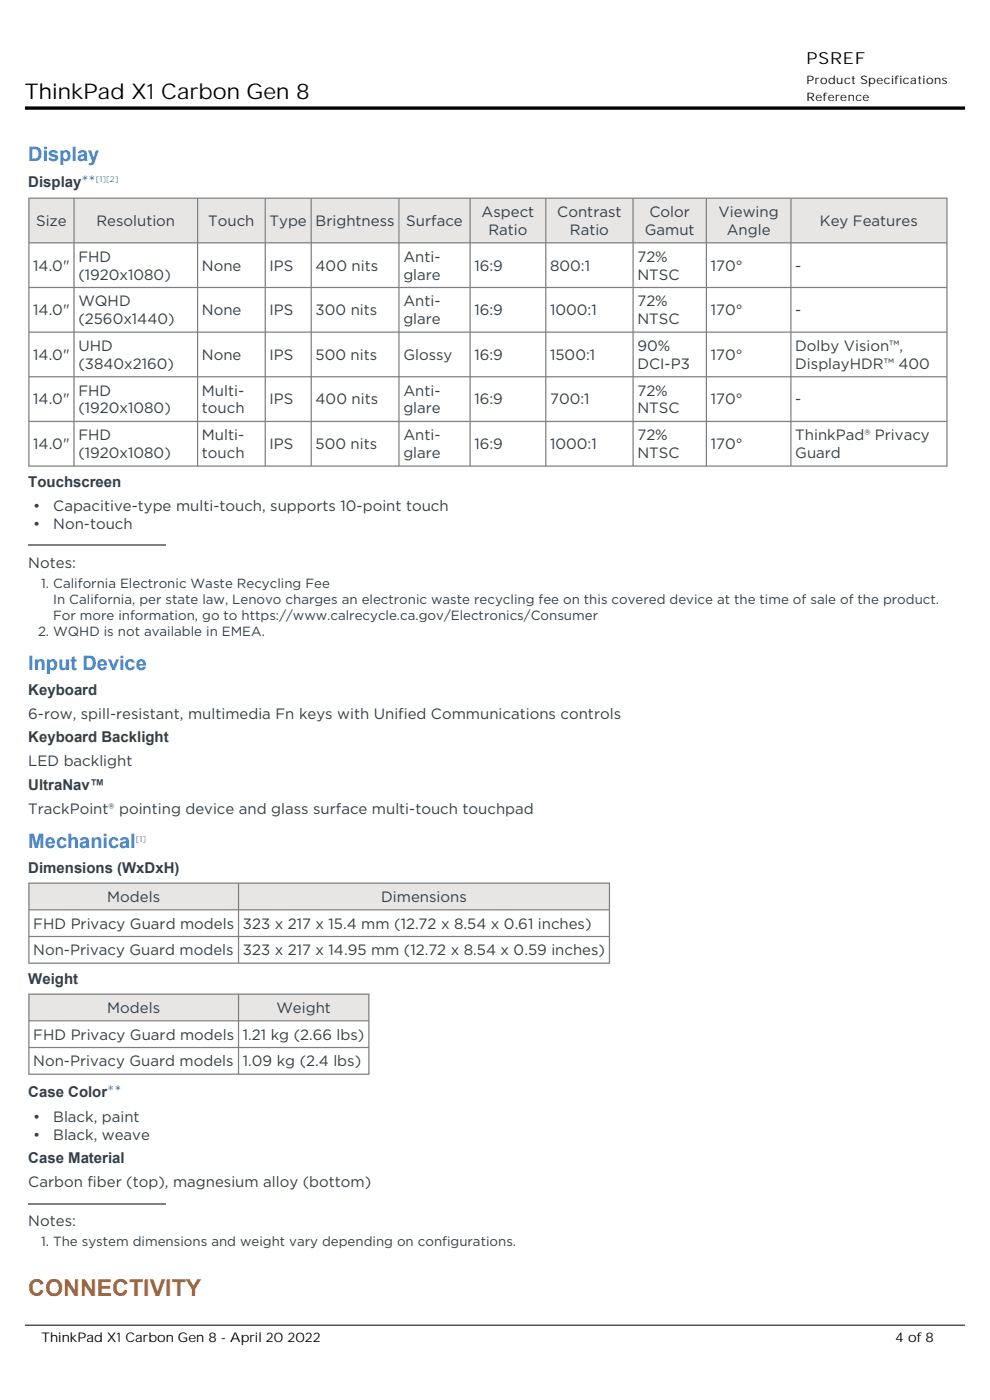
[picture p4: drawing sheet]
<svg xmlns="http://www.w3.org/2000/svg" width="210mm" height="297mm" viewBox="0 0 210 297" stroke-linecap="round" stroke-linejoin="round" font-family="sans-serif">
<defs><g id="words">
<text font-size="4.9" fill="#ff6a00" x="6" y="275">CONNECTIVITY</text>
<text font-size="4.6" x="5.3" y="21.1">ThinkPad X1 Carbon Gen 8</text>
<g font-size="4.2" fill="#3e8ddd">
<text x="6" y="34.1">Display</text>
<text x="6" y="142.1">Input Device</text>
<text x="6" y="180">Mechanical</text>
</g>
<text font-size="3.5" x="171.1" y="13.6">PSREF</text>
<g font-size="3.2" fill="#333f48">
<text x="6" y="39.7">Display**</text>
<text x="7.7" y="47.9">Size</text>
<text x="20.4" y="47.9">Resolution</text>
<text x="44.2" y="47.9">Touch</text>
<text x="57.2" y="47.9">Type</text>
<text x="66.9" y="47.9">Brightness</text>
<text x="86.2" y="47.9">Surface</text>
<text x="102.2" y="46">Aspect</text>
<text x="118.2" y="46">Contrast</text>
<text x="137.8" y="46">Color</text>
<text x="152.4" y="46">Viewing</text>
<text x="173.9" y="47.9">Key Features</text>
<text x="103.6" y="49.8">Ratio</text>
<text x="120.9" y="49.8">Ratio</text>
<text x="136.8" y="49.8">Gamut</text>
<text x="154.2" y="49.8">Angle</text>
<text x="7.1" y="57.4">14.0&quot;</text>
<text x="16.6" y="55.5">FHD</text>
<text x="16.6" y="59.3">(1920x1080)</text>
<text x="42.8" y="57.4">None</text>
<text x="57.2" y="57.4">IPS</text>
<text x="66.9" y="57.4">400 nits</text>
<text x="85.6" y="55.5">Anti-</text>
<text x="85.6" y="59.3">glare</text>
<text x="100.6" y="57.4">16:9</text>
<text x="116.7" y="57.4">800:1</text>
<text x="135.2" y="55.5">72%</text>
<text x="135.2" y="59.3">NTSC</text>
<text x="150.8" y="57.4">170°</text>
<text x="168.7" y="57.4">-</text>
<text x="16.6" y="65">WQHD</text>
<text x="85.6" y="65">Anti-</text>
<text x="135.2" y="65">72%</text>
<text x="7.1" y="66.9">14.0&quot;</text>
<text x="16.6" y="68.8">(2560x1440)</text>
<text x="42.8" y="66.9">None</text>
<text x="57.2" y="66.9">IPS</text>
<text x="66.9" y="66.9">300 nits</text>
<text x="85.6" y="68.8">glare</text>
<text x="100.6" y="66.9">16:9</text>
<text x="116.7" y="66.9">1000:1</text>
<text x="135.2" y="68.8">NTSC</text>
<text x="150.8" y="66.9">170°</text>
<text x="168.7" y="66.9">-</text>
<text x="7.1" y="76.3">14.0&quot;</text>
<text x="16.6" y="74.4">UHD</text>
<text x="42.8" y="76.3">None</text>
<text x="57.2" y="76.3">IPS</text>
<text x="66.9" y="76.3">500 nits</text>
<text x="85.6" y="76.3">Glossy</text>
<text x="100.6" y="76.3">16:9</text>
<text x="116.7" y="76.3">1500:1</text>
<text x="135.2" y="74.4">90%</text>
<text x="150.8" y="76.3">170°</text>
<text x="168.7" y="74.4">Dolby Vision™,</text>
<text x="16.6" y="78.2">(3840x2160)</text>
<text x="16.6" y="83.9">FHD</text>
<text x="42.8" y="83.9">Multi-</text>
<text x="85.6" y="83.9">Anti-</text>
<text x="135.2" y="78.2">DCI-P3</text>
<text x="135.2" y="83.9">72%</text>
<text x="168.7" y="78.2">DisplayHDR™ 400</text>
<text x="7.1" y="85.8">14.0&quot;</text>
<text x="16.6" y="87.7">(1920x1080)</text>
<text x="42.8" y="87.7">touch</text>
<text x="57.2" y="85.8">IPS</text>
<text x="66.9" y="85.8">400 nits</text>
<text x="85.6" y="87.7">glare</text>
<text x="100.6" y="85.8">16:9</text>
<text x="116.7" y="85.8">700:1</text>
<text x="135.2" y="87.7">NTSC</text>
<text x="150.8" y="85.8">170°</text>
<text x="168.7" y="85.8">-</text>
<text x="7.1" y="95.3">14.0&quot;</text>
<text x="16.6" y="93.4">FHD</text>
<text x="42.8" y="93.4">Multi-</text>
<text x="57.2" y="95.3">IPS</text>
<text x="66.9" y="95.3">500 nits</text>
<text x="85.6" y="93.4">Anti-</text>
<text x="100.6" y="95.3">16:9</text>
<text x="116.7" y="95.3">1000:1</text>
<text x="135.2" y="93.4">72%</text>
<text x="150.8" y="95.3">170°</text>
<text x="168.7" y="93.4">ThinkPad® Privacy</text>
<text x="16.6" y="97.2">(1920x1080)</text>
<text x="42.8" y="97.2">touch</text>
<text x="85.6" y="97.2">glare</text>
<text x="135.2" y="97.2">NTSC</text>
<text x="168.7" y="97.2">Guard</text>
<text x="6" y="103.3">Touchscreen</text>
<text x="7" y="108.4">•</text>
<text x="7" y="112.2">•</text>
<text x="11.3" y="108.4">Capacitive-type multi-touch, supports 10-point touch</text>
<text x="11.3" y="112.2">Non-touch</text>
<text x="6" y="120.5">Notes:</text>
<text x="6" y="147.3">Keyboard</text>
<text x="6" y="152.4">6-row, spill-resistant, multimedia Fn keys with Unified Communications controls</text>
<text x="6" y="157.4">Keyboard Backlight</text>
<text x="6" y="162.5">LED backlight</text>
<text x="6" y="167.6">UltraNav™</text>
<text x="6" y="172.6">TrackPoint® pointing device and glass surface multi-touch touchpad</text>
<text x="6" y="185.2">Dimensions (WxDxH)</text>
<text x="22.8" y="191.3">Models</text>
<text x="80.9" y="191.3">Dimensions</text>
<text x="7.1" y="197">FHD Privacy Guard models</text>
<text x="51.5" y="197">323 x 217 x 15.4 mm (12.72 x 8.54 x 0.61 inches)</text>
<text x="7.1" y="202.6">Non-Privacy Guard models</text>
<text x="51.5" y="202.6">323 x 217 x 14.95 mm (12.72 x 8.54 x 0.59 inches)</text>
<text x="6" y="208.7">Weight</text>
<text x="22.8" y="214.9">Models</text>
<text x="58.6" y="214.9">Weight</text>
<text x="7.1" y="220.5">FHD Privacy Guard models</text>
<text x="51.5" y="220.5">1.21 kg (2.66 lbs)</text>
<text x="7.1" y="226.2">Non-Privacy Guard models</text>
<text x="51.5" y="226.2">1.09 kg (2.4 lbs)</text>
<text x="6" y="232.7">Case Color**</text>
<text x="7" y="237.9">•</text>
<text x="11.3" y="237.9">Black, paint</text>
<text x="7" y="241.8">•</text>
<text x="11.3" y="241.8">Black, weave</text>
<text x="6" y="246.8">Case Material</text>
<text x="6" y="251.9">Carbon fiber (top), magnesium alloy (bottom)</text>
<text x="6" y="260.2">Notes:</text>
</g>
<g font-size="2.8" fill="#333f48">
<text x="8.7" y="124.7">1. California Electronic Waste Recycling Fee</text>
<text x="11.3" y="128.1">In California, per state law, Lenovo charges an electronic waste recycling fee on this covered device at the time of sale of the product.</text>
<text x="11.3" y="131.5">For more information, go to https://www.calrecycle.ca.gov/Electronics/Consumer</text>
<text x="8.1" y="134.9">2. WQHD is not available in EMEA.</text>
<text x="8.7" y="264.4">1. The system dimensions and weight vary depending on configurations.</text>
</g>
<g font-size="2.8">
<text x="8.8" y="284.7">ThinkPad X1 Carbon Gen 8 - April 20 2022</text>
<text x="189.9" y="284.7">4 of 8</text>
</g>
<g font-size="2.5">
<text x="171.1" y="17.8">Product Specifications</text>
<text x="171.1" y="21.4">Reference</text>
</g>
<g font-size="1.8" fill="#3e8ddd">
<text x="20.3" y="38.7">[1][2]</text>
<text x="28.8" y="178.6">[1]</text>
</g>
</g></defs>
<g fill="#e8e5e5">
<path d="M6.3 42.2h9.3v9.2h-9.3z"/>
<path d="M15.8 42.2h26v9.2h-26z"/>
<path d="M42 42.2h14.1v9.2h-14.1z"/>
<path d="M56.4 42.2h9.5v9.2h-9.5z"/>
<path d="M66.2 42.2h18.3v9.2h-18.3z"/>
<path d="M84.8 42.2h14.8v9.2h-14.8z"/>
<path d="M99.9 42.2h15.7v9.2h-15.7z"/>
<path d="M115.9 42.2h18.3v9.2h-18.3z"/>
<path d="M134.4 42.2h15.3v9.2h-15.3z"/>
<path d="M150 42.2h17.6v9.2h-17.6z"/>
<path d="M167.9 42.2h32.8v9.2h-32.8z"/>
</g>
<g fill="none" stroke="#808080" stroke-width=".26">
<path d="M6 42h195M6.1 51.5h194.8M6.1 42v56.9M15.7 42v56.9M41.9 42v56.9M56.3 42v56.9M66 42v56.9M84.6 42v56.9M99.7 42v56.9M115.8 42v56.9M134.3 42v56.9M149.8 42v56.9"/>
<path d="M167.8 42v56.9M200.9 42v56.9M6.1 61h194.8M6.1 70.5h194.8M6.1 79.9h194.8M6 98.9h195M6.1 89.4h194.8M6 115.7h29.2"/>
</g>
<g fill="#e8e5e5">
<path d="M6.3 187.5h44.2v5.4h-44.2z"/>
<path d="M50.7 187.5h78.4v5.4h-78.4z"/>
</g>
<path d="M6 187.3h123.4M6.1 193h123.2M6.1 198.7h123.2M6.1 187.3v17M50.6 187.3v17M129.3 187.3v17M6 204.3h123.4" fill="none" stroke="#808080" stroke-width=".26"/>
<g fill="#e8e5e5">
<path d="M6.3 211h44.2v5.4h-44.2z"/>
<path d="M50.7 211h27.4v5.4h-27.4z"/>
</g>
<path d="M6 210.9h72.4M6.1 216.6h72.1M6.1 210.9v17M50.6 210.9v17M78.2 210.9v17M6 227.9h72.4M6.1 222.2h72.1M6 255.4h29.2" fill="none" stroke="#808080" stroke-width=".26"/>
<path d="M5.3 22.9h199.4" fill="none" stroke="#000" stroke-width=".71" stroke-linecap="butt"/>
<path d="M5.3 281.1h199.4" fill="none" stroke="#000" stroke-width=".21"/>
<use href="#words"/>
</svg>
